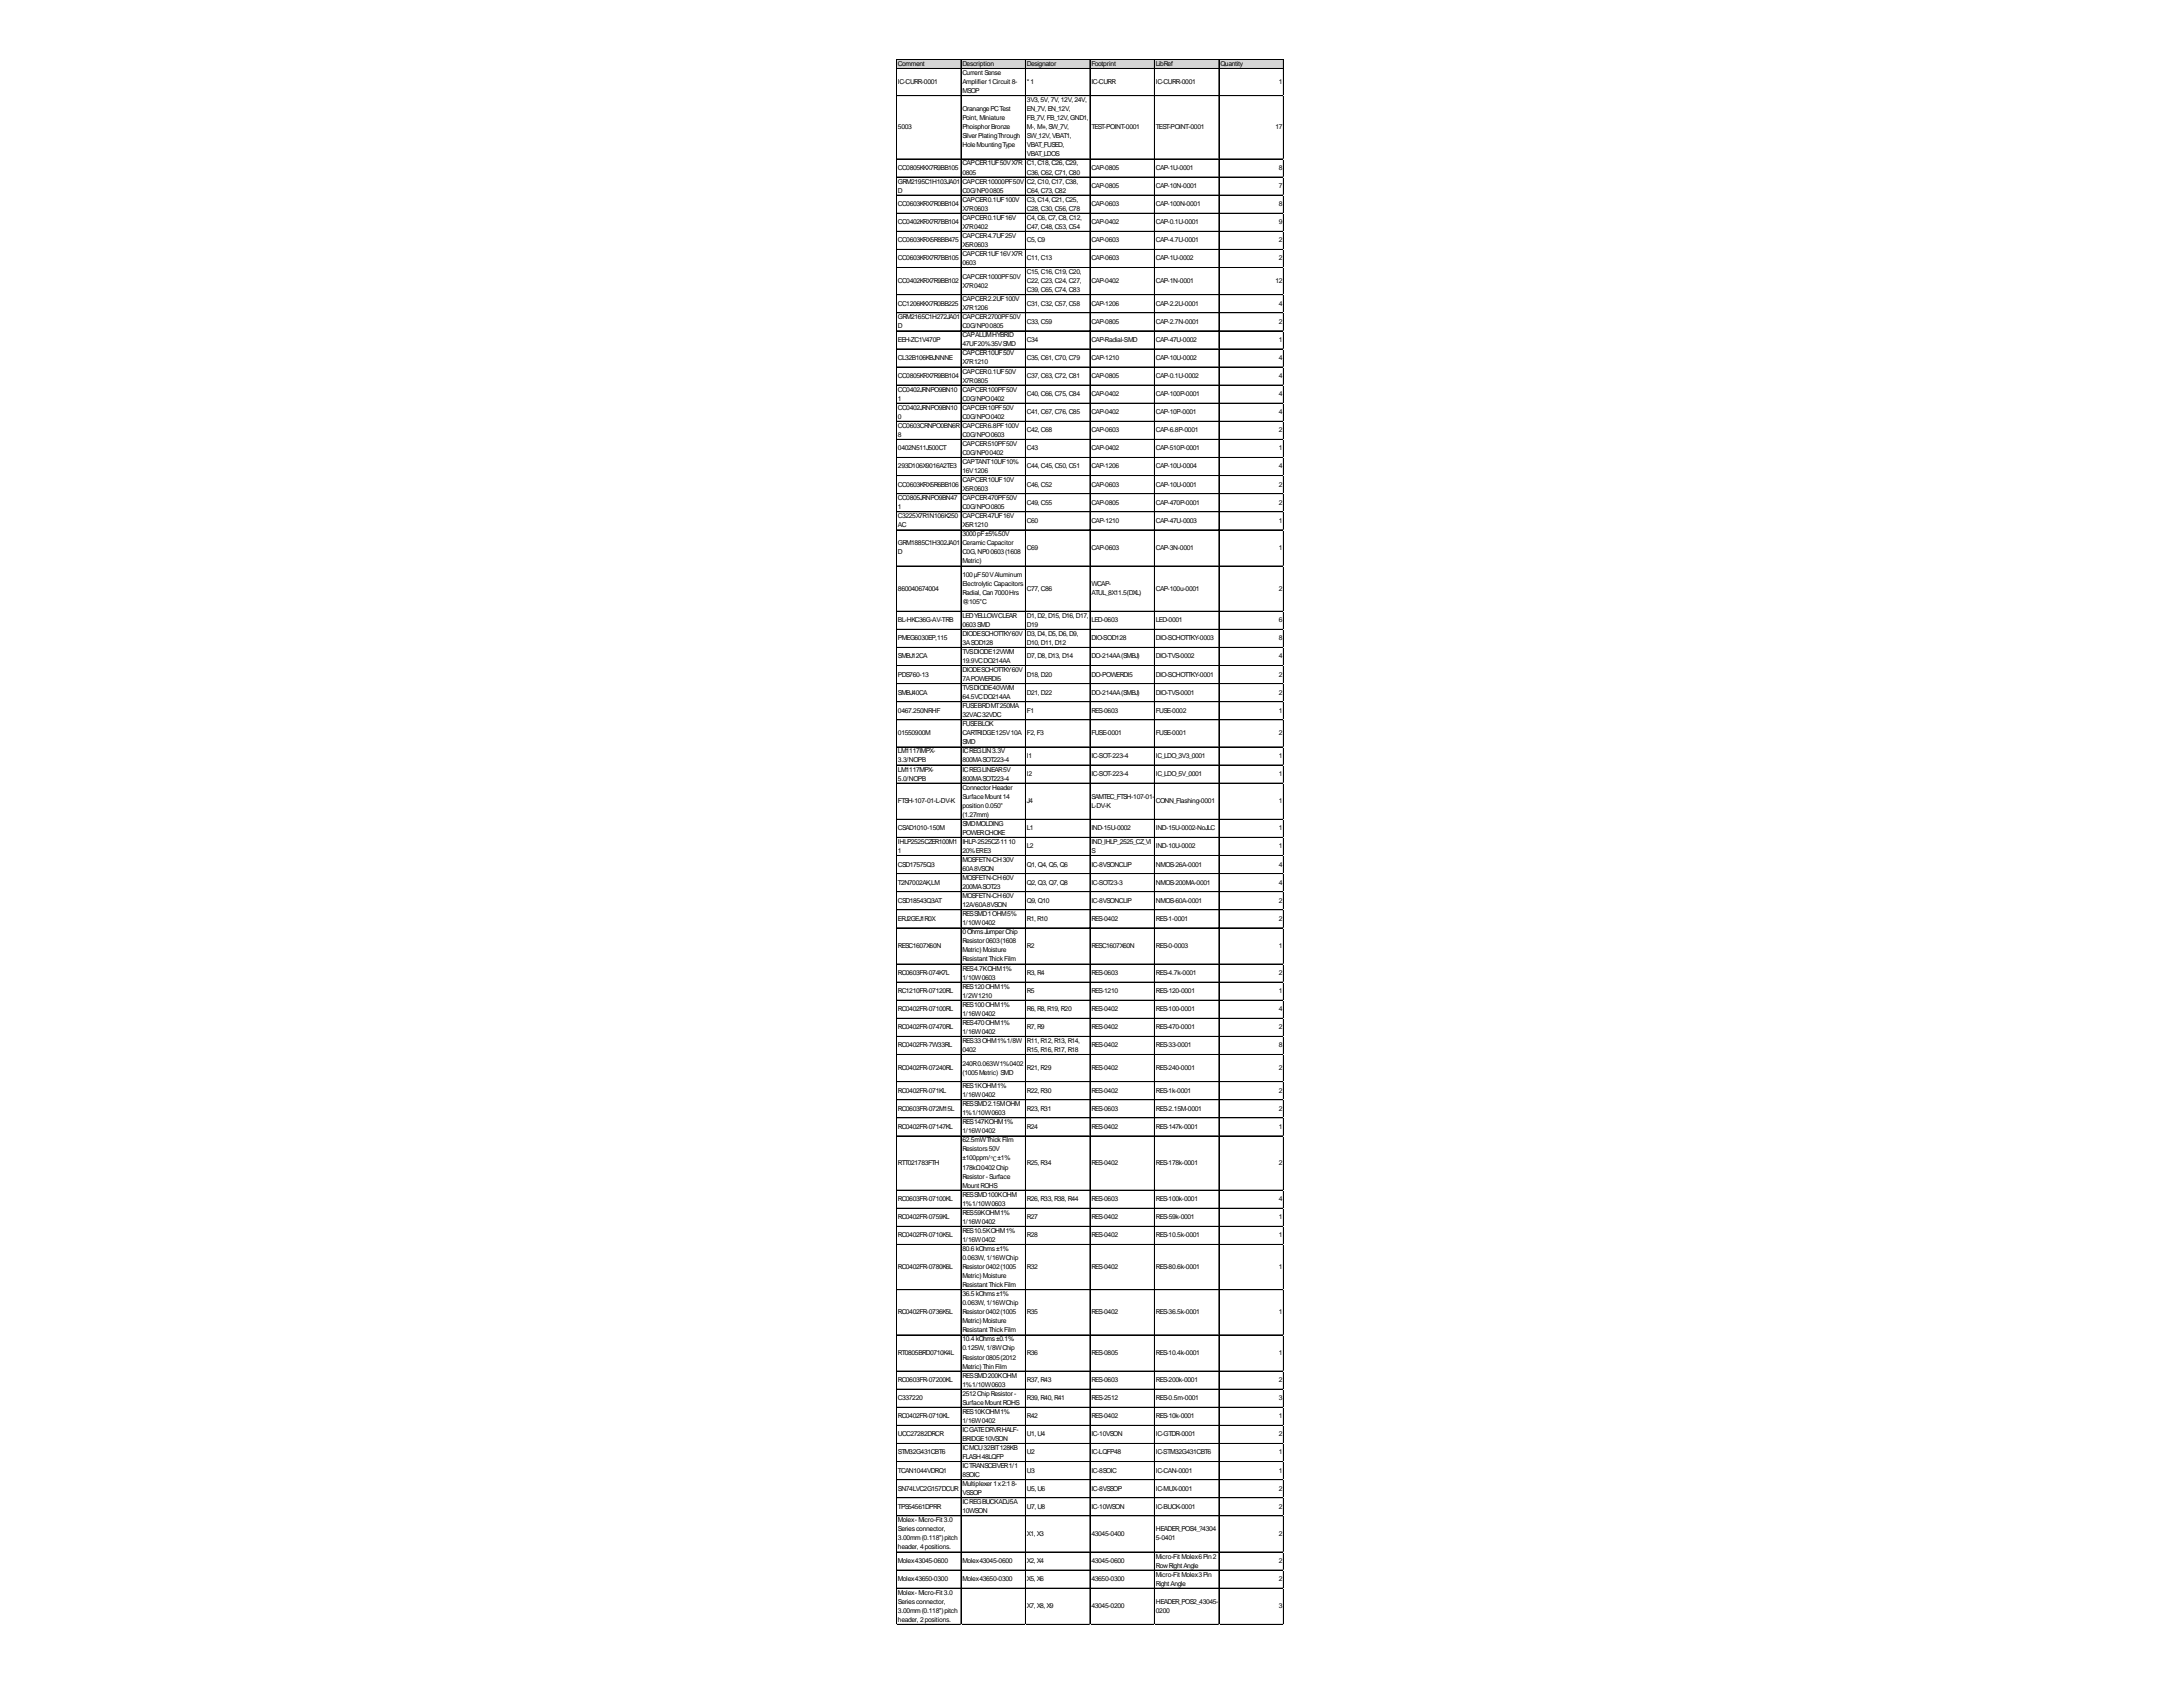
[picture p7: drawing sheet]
<svg xmlns="http://www.w3.org/2000/svg" width="279mm" height="216mm" viewBox="0 0 279 216" stroke-linecap="round" stroke-linejoin="round" font-family="sans-serif">
<defs><g id="words">
<g font-size=".9">
<text x="114.9" y="8.4">Comment</text>
<text x="114.9" y="10.8">IC-CURR-0001</text>
<text x="123.2" y="8.4">Description</text>
<text x="123.2" y="9.6">CurrentSense</text>
<text x="123.2" y="10.8">Amplifier1Circuit 8-</text>
<text x="123.2" y="11.9">MSOP</text>
<text x="131.4" y="8.4">Designator</text>
<text x="131.4" y="10.8">*1</text>
<text x="139.7" y="8.4">Footprint</text>
<text x="139.7" y="10.8">IC-CURR</text>
<text x="147.9" y="8.4">LibRef</text>
<text x="147.9" y="10.8">IC-CURR-0001</text>
<text x="156.2" y="8.4">Quantity</text>
<text x="163.7" y="10.8">1</text>
<text x="114.9" y="16.5">5003</text>
<text x="123.2" y="14.2">OranangePCTest</text>
<text x="123.2" y="15.4">Point, Miniature</text>
<text x="123.2" y="16.5">PhoisphorBronze</text>
<text x="123.2" y="17.7">SilverPlatingThrough</text>
<text x="131.4" y="13.1">3V3,5V,7V,12V,24V,</text>
<text x="131.4" y="14.2">EN_7V,EN_12V,</text>
<text x="131.4" y="15.4">FB_7V,FB_12V,GND1,</text>
<text x="131.4" y="16.5">M-, M+,SW_7V,</text>
<text x="131.4" y="17.7">SW_12V,VBAT1,</text>
<text x="139.7" y="16.5">TEST-POINT-0001</text>
<text x="147.9" y="16.5">TEST-POINT-0001</text>
<text x="163.2" y="16.5">17</text>
<text x="114.9" y="21.8">CC0805KKX7R9BB105</text>
<text x="114.9" y="23.5">GRM2195C1H103JA01</text>
<text x="123.2" y="18.9">HoleMountingType</text>
<text x="123.2" y="21.2">CAPCER1UF50VX7R</text>
<text x="123.2" y="22.3">0805</text>
<text x="123.2" y="23.5">CAPCER10000PF50V</text>
<text x="131.4" y="18.9">VBAT_FUSED,</text>
<text x="131.4" y="20">VBAT_LDOS</text>
<text x="131.4" y="21.2">C1,C18,C26,C29,</text>
<text x="131.4" y="22.3">C36,C62,C71,C80</text>
<text x="131.4" y="23.5">C2,C10,C17,C38,</text>
<text x="139.7" y="21.8">CAP-0805</text>
<text x="147.9" y="21.8">CAP-1U-0001</text>
<text x="163.7" y="21.8">8</text>
<text x="114.9" y="24.6">D</text>
<text x="114.9" y="26.4">CC0603KRX7R0BB104</text>
<text x="114.9" y="28.7">CC0402KRX7R7BB104</text>
<text x="123.2" y="24.6">C0G/NP00805</text>
<text x="123.2" y="25.8">CAPCER0.1UF100V</text>
<text x="123.2" y="27">X7R0603</text>
<text x="123.2" y="28.1">CAPCER0.1UF16V</text>
<text x="123.2" y="29.3">X7R0402</text>
<text x="131.4" y="24.6">C64,C73,C82</text>
<text x="131.4" y="25.8">C3,C14,C21,C25,</text>
<text x="131.4" y="27">C28,C30,C56,C78</text>
<text x="131.4" y="28.1">C4,C6,C7,C8,C12,</text>
<text x="131.4" y="29.3">C47,C48,C53,C54</text>
<text x="139.7" y="24.1">CAP-0805</text>
<text x="139.7" y="26.4">CAP-0603</text>
<text x="139.7" y="28.7">CAP-0402</text>
<text x="147.9" y="24.1">CAP-10N-0001</text>
<text x="147.9" y="26.4">CAP-100N-0001</text>
<text x="147.9" y="28.7">CAP-0.1U-0001</text>
<text x="163.7" y="24.1">7</text>
<text x="163.7" y="26.4">8</text>
<text x="163.7" y="28.7">9</text>
<text x="114.9" y="31">CC0603KRX5R8BB475</text>
<text x="114.9" y="33.3">CC0603KRX7R7BB105</text>
<text x="123.2" y="30.4">CAPCER4.7UF25V</text>
<text x="123.2" y="31.6">X5R0603</text>
<text x="123.2" y="32.8">CAPCER1UF16VX7R</text>
<text x="123.2" y="33.9">0603</text>
<text x="123.2" y="35.6">CAPCER1000PF50V</text>
<text x="131.4" y="31">C5,C9</text>
<text x="131.4" y="33.3">C11,C13</text>
<text x="131.4" y="35.1">C15,C16,C19,C20,</text>
<text x="139.7" y="31">CAP-0603</text>
<text x="139.7" y="33.3">CAP-0603</text>
<text x="147.9" y="31">CAP-4.7U-0001</text>
<text x="147.9" y="33.3">CAP-1U-0002</text>
<text x="163.7" y="31">2</text>
<text x="163.7" y="33.3">2</text>
<text x="114.9" y="36.2">CC0402KRX7R9BB102</text>
<text x="114.9" y="39.1">CC1206KKX7R0BB225</text>
<text x="114.9" y="40.9">GRM2165C1H272JA01</text>
<text x="123.2" y="36.8">X7R0402</text>
<text x="123.2" y="38.5">CAPCER2.2UF100V</text>
<text x="123.2" y="39.7">X7R1206</text>
<text x="123.2" y="40.9">CAPCER2700PF50V</text>
<text x="131.4" y="36.2">C22,C23,C24,C27,</text>
<text x="131.4" y="37.4">C39,C65,C74,C83</text>
<text x="131.4" y="39.1">C31,C32,C57,C58</text>
<text x="131.4" y="41.4">C33,C59</text>
<text x="139.7" y="36.2">CAP-0402</text>
<text x="139.7" y="39.1">CAP-1206</text>
<text x="139.7" y="41.4">CAP-0805</text>
<text x="147.9" y="36.2">CAP-1N-0001</text>
<text x="147.9" y="39.1">CAP-2.2U-0001</text>
<text x="147.9" y="41.4">CAP-2.7N-0001</text>
<text x="163.2" y="36.2">12</text>
<text x="163.7" y="39.1">4</text>
<text x="163.7" y="41.4">2</text>
<text x="114.9" y="42">D</text>
<text x="114.9" y="43.8">EEH-ZC1V470P</text>
<text x="114.9" y="46.1">CL32B106KBJNNNE</text>
<text x="123.2" y="42">C0G/NP00805</text>
<text x="123.2" y="43.2">CAPALUMHYBRID</text>
<text x="123.2" y="44.3">47UF20%35VSMD</text>
<text x="123.2" y="45.5">CAPCER10UF50V</text>
<text x="123.2" y="46.6">X7R1210</text>
<text x="123.2" y="47.8">CAPCER0.1UF50V</text>
<text x="131.4" y="43.8">C34</text>
<text x="131.4" y="46.1">C35,C61,C70,C79</text>
<text x="139.7" y="43.8">CAP-Radial-SMD</text>
<text x="139.7" y="46.1">CAP-1210</text>
<text x="147.9" y="43.8">CAP-47U-0002</text>
<text x="147.9" y="46.1">CAP-10U-0002</text>
<text x="163.7" y="43.8">1</text>
<text x="163.7" y="46.1">4</text>
<text x="114.9" y="48.4">CC0805KRX7R9BB104</text>
<text x="114.9" y="50.1">CC0402JRNPO9BN10</text>
<text x="114.9" y="51.3">1</text>
<text x="114.9" y="52.4">CC0402JRNPO9BN10</text>
<text x="114.9" y="53.6">0</text>
<text x="123.2" y="49">X7R0805</text>
<text x="123.2" y="50.1">CAPCER100PF50V</text>
<text x="123.2" y="51.3">C0G/NPO0402</text>
<text x="123.2" y="52.4">CAPCER10PF50V</text>
<text x="123.2" y="53.6">C0G/NPO0402</text>
<text x="131.4" y="48.4">C37,C63,C72,C81</text>
<text x="131.4" y="50.7">C40,C66,C75,C84</text>
<text x="131.4" y="53">C41,C67,C76,C85</text>
<text x="139.7" y="48.4">CAP-0805</text>
<text x="139.7" y="50.7">CAP-0402</text>
<text x="139.7" y="53">CAP-0402</text>
<text x="147.9" y="48.4">CAP-0.1U-0002</text>
<text x="147.9" y="50.7">CAP-100P-0001</text>
<text x="147.9" y="53">CAP-10P-0001</text>
<text x="163.7" y="48.4">4</text>
<text x="163.7" y="50.7">4</text>
<text x="163.7" y="53">4</text>
<text x="114.9" y="54.7">CC0603CRNPO0BN6R</text>
<text x="114.9" y="55.9">8</text>
<text x="114.9" y="57.6">0402N511J500CT</text>
<text x="114.9" y="60">293D106X9016A2TE3</text>
<text x="123.2" y="54.7">CAPCER6.8PF100V</text>
<text x="123.2" y="55.9">C0G/NPO0603</text>
<text x="123.2" y="57.1">CAPCER510PF50V</text>
<text x="123.2" y="58.2">C0G/NP00402</text>
<text x="123.2" y="59.4">CAPTANT10UF10%</text>
<text x="131.4" y="55.3">C42,C68</text>
<text x="131.4" y="57.6">C43</text>
<text x="131.4" y="60">C44,C45,C50,C51</text>
<text x="139.7" y="55.3">CAP-0603</text>
<text x="139.7" y="57.6">CAP-0402</text>
<text x="139.7" y="60">CAP-1206</text>
<text x="147.9" y="55.3">CAP-6.8P-0001</text>
<text x="147.9" y="57.6">CAP-510P-0001</text>
<text x="147.9" y="60">CAP-10U-0004</text>
<text x="163.7" y="55.3">2</text>
<text x="163.7" y="57.6">1</text>
<text x="163.7" y="60">4</text>
<text x="114.9" y="62.3">CC0603KRX5R6BB106</text>
<text x="114.9" y="64">CC0805JRNPO9BN47</text>
<text x="114.9" y="65.2">1</text>
<text x="123.2" y="60.5">16V1206</text>
<text x="123.2" y="61.7">CAPCER10UF10V</text>
<text x="123.2" y="62.9">X5R0603</text>
<text x="123.2" y="64">CAPCER470PF50V</text>
<text x="123.2" y="65.2">C0G/NPO0805</text>
<text x="131.4" y="62.3">C46,C52</text>
<text x="131.4" y="64.6">C49,C55</text>
<text x="139.7" y="62.3">CAP-0603</text>
<text x="139.7" y="64.6">CAP-0805</text>
<text x="147.9" y="62.3">CAP-10U-0001</text>
<text x="147.9" y="64.6">CAP-470P-0001</text>
<text x="163.7" y="62.3">2</text>
<text x="163.7" y="64.6">2</text>
<text x="114.9" y="66.3">C3225X7R1N106K250</text>
<text x="114.9" y="67.5">AC</text>
<text x="114.9" y="69.8">GRM1885C1H302JA01</text>
<text x="114.9" y="71">D</text>
<text x="123.2" y="66.3">CAPCER47UF16V</text>
<text x="123.2" y="67.5">X5R1210</text>
<text x="123.2" y="68.6">3000pF±5%50V</text>
<text x="123.2" y="69.8">Ceramic Capacitor</text>
<text x="123.2" y="71">C0G,NP00603(1608</text>
<text x="131.4" y="66.9">C60</text>
<text x="131.4" y="70.4">C69</text>
<text x="139.7" y="66.9">CAP-1210</text>
<text x="139.7" y="70.4">CAP-0603</text>
<text x="147.9" y="66.9">CAP-47U-0003</text>
<text x="147.9" y="70.4">CAP-3N-0001</text>
<text x="163.7" y="66.9">1</text>
<text x="163.7" y="70.4">1</text>
<text x="114.9" y="75.6">860040674004</text>
<text x="123.2" y="72.1">Metric)</text>
<text x="123.2" y="73.8">100µF50VAluminum</text>
<text x="123.2" y="75">Electrolytic Capacitors</text>
<text x="123.2" y="76.2">Radial, Can7000Hrs</text>
<text x="123.2" y="77.3">@105°C</text>
<text x="131.4" y="75.6">C77,C86</text>
<text x="139.7" y="75">WCAP-</text>
<text x="139.7" y="76.2">ATUL_8X11.5(DXL)</text>
<text x="147.9" y="75.6">CAP-100u-0001</text>
<text x="163.7" y="75.6">2</text>
<text x="114.9" y="79.6">BL-HKC36G-AV-TRB</text>
<text x="114.9" y="82">PMEG6030EP,115</text>
<text x="123.2" y="79.1">LEDYELLOWCLEAR</text>
<text x="123.2" y="80.2">0603SMD</text>
<text x="123.2" y="81.4">DIODESCHOTTKY60V</text>
<text x="123.2" y="82.5">3ASOD128</text>
<text x="123.2" y="83.7">TVSDIODE12VWM</text>
<text x="131.4" y="79.1">D1,D2,D15,D16,D17,</text>
<text x="131.4" y="80.2">D19</text>
<text x="131.4" y="81.4">D3,D4,D5,D6,D9,</text>
<text x="131.4" y="82.5">D10,D11,D12</text>
<text x="139.7" y="79.6">LED-0603</text>
<text x="139.7" y="82">DIO-SOD128</text>
<text x="147.9" y="79.6">LED-0001</text>
<text x="147.9" y="82">DIO-SCHOTTKY-0003</text>
<text x="163.7" y="79.6">6</text>
<text x="163.7" y="82">8</text>
<text x="114.9" y="84.3">SMBJ12CA</text>
<text x="114.9" y="86.6">PDS760-13</text>
<text x="114.9" y="88.9">SMBJ40CA</text>
<text x="123.2" y="84.8">19.9VCDO214AA</text>
<text x="123.2" y="86">DIODESCHOTTKY60V</text>
<text x="123.2" y="87.2">7APOWERDI5</text>
<text x="123.2" y="88.3">TVSDIODE40VWM</text>
<text x="123.2" y="89.5">64.5VCDO214AA</text>
<text x="131.4" y="84.3">D7,D8,D13,D14</text>
<text x="131.4" y="86.6">D18,D20</text>
<text x="131.4" y="88.9">D21,D22</text>
<text x="139.7" y="84.3">DO-214AA(SMBJ)</text>
<text x="139.7" y="86.6">DO-POWERDI5</text>
<text x="139.7" y="88.9">DO-214AA(SMBJ)</text>
<text x="147.9" y="84.3">DIO-TVS-0002</text>
<text x="147.9" y="86.6">DIO-SCHOTTKY-0001</text>
<text x="147.9" y="88.9">DIO-TVS-0001</text>
<text x="163.7" y="84.3">4</text>
<text x="163.7" y="86.6">2</text>
<text x="163.7" y="88.9">2</text>
<text x="114.9" y="91.2">0467.250NRHF</text>
<text x="114.9" y="94.1">01550900M</text>
<text x="123.2" y="90.6">FUSEBRDMT250MA</text>
<text x="123.2" y="91.8">32VAC32VDC</text>
<text x="123.2" y="93">FUSEBLOK</text>
<text x="123.2" y="94.1">CARTRIDGE125V10A</text>
<text x="123.2" y="95.3">SMD</text>
<text x="131.4" y="91.2">F1</text>
<text x="131.4" y="94.1">F2,F3</text>
<text x="139.7" y="91.2">RES-0603</text>
<text x="139.7" y="94.1">FUSE-0001</text>
<text x="147.9" y="91.2">FUSE-0002</text>
<text x="147.9" y="94.1">FUSE-0001</text>
<text x="163.7" y="91.2">1</text>
<text x="163.7" y="94.1">2</text>
<text x="114.9" y="96.4">LM1117IMPX-</text>
<text x="114.9" y="97.6">3.3/NOPB</text>
<text x="114.9" y="98.7">LM1117MPX-</text>
<text x="114.9" y="99.9">5.0/NOPB</text>
<text x="123.2" y="96.4">ICREGLIN3.3V</text>
<text x="123.2" y="97.6">800MASOT223-4</text>
<text x="123.2" y="98.7">ICREGLINEAR5V</text>
<text x="123.2" y="99.9">800MASOT223-4</text>
<text x="123.2" y="101.1">ConnectorHeader</text>
<text x="131.4" y="97">I1</text>
<text x="131.4" y="99.3">I2</text>
<text x="139.7" y="97">IC-SOT-223-4</text>
<text x="139.7" y="99.3">IC-SOT-223-4</text>
<text x="147.9" y="97">IC_LDO_3V3_0001</text>
<text x="147.9" y="99.3">IC_LDO_5V_0001</text>
<text x="163.7" y="97">1</text>
<text x="163.7" y="99.3">1</text>
<text x="114.9" y="102.8">FTSH-107-01-L-DV-K</text>
<text x="114.9" y="106.3">CSAD1010-150M</text>
<text x="123.2" y="102.2">SurfaceMount14</text>
<text x="123.2" y="103.4">position0.050&quot;</text>
<text x="123.2" y="104.5">(1.27mm)</text>
<text x="123.2" y="105.7">SMDMOLDING</text>
<text x="123.2" y="106.8">POWERCHOKE</text>
<text x="131.4" y="102.8">J4</text>
<text x="131.4" y="106.3">L1</text>
<text x="139.7" y="102.2">SAMTEC_FTSH-107-01-</text>
<text x="139.7" y="103.4">L-DV-K</text>
<text x="139.7" y="106.3">IND-15U-0002</text>
<text x="147.9" y="102.8">CONN_Flashing-0001</text>
<text x="147.9" y="106.3">IND-15U-0002-NoJLC</text>
<text x="163.7" y="102.8">1</text>
<text x="163.7" y="106.3">1</text>
<text x="114.9" y="108">IHLP2525CZER100M1</text>
<text x="114.9" y="109.2">1</text>
<text x="114.9" y="110.9">CSD17575Q3</text>
<text x="114.9" y="113.2">T2N7002AK,LM</text>
<text x="123.2" y="108">IHLP-2525CZ-1110</text>
<text x="123.2" y="109.2">20%ERE3</text>
<text x="123.2" y="110.3">MOSFETN-CH30V</text>
<text x="123.2" y="111.5">60A8VSON</text>
<text x="123.2" y="112.6">MOSFETN-CH60V</text>
<text x="123.2" y="113.8">200MASOT23</text>
<text x="131.4" y="108.6">L2</text>
<text x="131.4" y="110.9">Q1,Q4,Q5,Q6</text>
<text x="131.4" y="113.2">Q2,Q3,Q7,Q8</text>
<text x="139.7" y="108">IND_IHLP_2525_CZ_VI</text>
<text x="139.7" y="109.2">S</text>
<text x="139.7" y="110.9">IC-8VSONCLIP</text>
<text x="139.7" y="113.2">IC-SOT23-3</text>
<text x="147.9" y="108.6">IND-10U-0002</text>
<text x="147.9" y="110.9">NMOS-26A-0001</text>
<text x="147.9" y="113.2">NMOS-200MA-0001</text>
<text x="163.7" y="108.6">1</text>
<text x="163.7" y="110.9">4</text>
<text x="163.7" y="113.2">4</text>
<text x="114.9" y="115.5">CSD18543Q3AT</text>
<text x="114.9" y="117.8">ERJ2GEJ1R0X</text>
<text x="123.2" y="114.9">MOSFETN-CH60V</text>
<text x="123.2" y="116.1">12A/60A8VSON</text>
<text x="123.2" y="117.3">RESSMD1OHM5%</text>
<text x="123.2" y="118.4">1/10W0402</text>
<text x="123.2" y="119.6">0OhmsJumperChip</text>
<text x="131.4" y="115.5">Q9,Q10</text>
<text x="131.4" y="117.8">R1,R10</text>
<text x="139.7" y="115.5">IC-8VSONCLIP</text>
<text x="139.7" y="117.8">RES-0402</text>
<text x="147.9" y="115.5">NMOS-60A-0001</text>
<text x="147.9" y="117.8">RES-1-0001</text>
<text x="163.7" y="115.5">2</text>
<text x="163.7" y="117.8">2</text>
<text x="114.9" y="121.3">RESC1607X60N</text>
<text x="114.9" y="124.8">RC0603FR-074K7L</text>
<text x="123.2" y="120.7">Resistor0603(1608</text>
<text x="123.2" y="121.9">Metric)Moisture</text>
<text x="123.2" y="123.1">ResistantThickFilm</text>
<text x="123.2" y="124.2">RES4.7KOHM1%</text>
<text x="123.2" y="125.4">1/10W0603</text>
<text x="131.4" y="121.3">R2</text>
<text x="131.4" y="124.8">R3,R4</text>
<text x="139.7" y="121.3">RESC1607X60N</text>
<text x="139.7" y="124.8">RES-0603</text>
<text x="147.9" y="121.3">RES-0-0003</text>
<text x="147.9" y="124.8">RES-4.7k-0001</text>
<text x="163.7" y="121.3">1</text>
<text x="163.7" y="124.8">2</text>
<text x="114.9" y="127.1">RC1210FR-07120RL</text>
<text x="114.9" y="129.4">RC0402FR-07100RL</text>
<text x="114.9" y="131.7">RC0402FR-07470RL</text>
<text x="123.2" y="126.5">RES120OHM1%</text>
<text x="123.2" y="127.7">1/2W1210</text>
<text x="123.2" y="128.8">RES100OHM1%</text>
<text x="123.2" y="130">1/16W0402</text>
<text x="123.2" y="131.2">RES470OHM1%</text>
<text x="131.4" y="127.1">R5</text>
<text x="131.4" y="129.4">R6,R8,R19,R20</text>
<text x="131.4" y="131.7">R7,R9</text>
<text x="139.7" y="127.1">RES-1210</text>
<text x="139.7" y="129.4">RES-0402</text>
<text x="139.7" y="131.7">RES-0402</text>
<text x="147.9" y="127.1">RES-120-0001</text>
<text x="147.9" y="129.4">RES-100-0001</text>
<text x="147.9" y="131.7">RES-470-0001</text>
<text x="163.7" y="127.1">1</text>
<text x="163.7" y="129.4">4</text>
<text x="163.7" y="131.7">2</text>
<text x="114.9" y="134">RC0402FR-7W33RL</text>
<text x="114.9" y="136.9">RC0402FR-07240RL</text>
<text x="123.2" y="132.3">1/16W0402</text>
<text x="123.2" y="133.5">RES33OHM1%1/8W</text>
<text x="123.2" y="134.6">0402</text>
<text x="123.2" y="136.4">240R0.063W1%0402</text>
<text x="123.2" y="137.5">(1005Metric) SMD</text>
<text x="131.4" y="133.5">R11,R12,R13,R14,</text>
<text x="131.4" y="134.6">R15,R16,R17,R18</text>
<text x="131.4" y="136.9">R21,R29</text>
<text x="139.7" y="134">RES-0402</text>
<text x="139.7" y="136.9">RES-0402</text>
<text x="147.9" y="134">RES-33-0001</text>
<text x="147.9" y="136.9">RES-240-0001</text>
<text x="163.7" y="134">8</text>
<text x="163.7" y="136.9">2</text>
<text x="114.9" y="139.8">RC0402FR-071KL</text>
<text x="114.9" y="142.2">RC0603FR-072M15L</text>
<text x="123.2" y="139.3">RES1KOHM1%</text>
<text x="123.2" y="140.4">1/16W0402</text>
<text x="123.2" y="141.6">RESSMD2.15MOHM</text>
<text x="123.2" y="142.7">1%1/10W0603</text>
<text x="123.2" y="143.9">RES147KOHM1%</text>
<text x="131.4" y="139.8">R22,R30</text>
<text x="131.4" y="142.2">R23,R31</text>
<text x="139.7" y="139.8">RES-0402</text>
<text x="139.7" y="142.2">RES-0603</text>
<text x="147.9" y="139.8">RES-1k-0001</text>
<text x="147.9" y="142.2">RES-2.15M-0001</text>
<text x="163.7" y="139.8">2</text>
<text x="163.7" y="142.2">2</text>
<text x="114.9" y="144.5">RC0402FR-07147KL</text>
<text x="114.9" y="149.1">RTT021783FTH</text>
<text x="123.2" y="145">1/16W0402</text>
<text x="123.2" y="146.2">62.5mWThickFilm</text>
<text x="123.2" y="147.4">Resistors50V</text>
<text x="123.2" y="148.5">±100ppm/℃±1%</text>
<text x="123.2" y="149.7">178kΩ0402Chip</text>
<text x="131.4" y="144.5">R24</text>
<text x="131.4" y="149.1">R25,R34</text>
<text x="139.7" y="144.5">RES-0402</text>
<text x="139.7" y="149.1">RES-0402</text>
<text x="147.9" y="144.5">RES-147k-0001</text>
<text x="147.9" y="149.1">RES-178k-0001</text>
<text x="163.7" y="144.5">1</text>
<text x="163.7" y="149.1">2</text>
<text x="114.9" y="153.7">RC0603FR-07100KL</text>
<text x="123.2" y="150.8">Resistor-Surface</text>
<text x="123.2" y="152">MountROHS</text>
<text x="123.2" y="153.1">RESSMD100KOHM</text>
<text x="123.2" y="154.3">1%1/10W0603</text>
<text x="123.2" y="155.5">RES59KOHM1%</text>
<text x="131.4" y="153.7">R26,R33,R38,R44</text>
<text x="139.7" y="153.7">RES-0603</text>
<text x="147.9" y="153.7">RES-100k-0001</text>
<text x="163.7" y="153.7">4</text>
<text x="114.9" y="156">RC0402FR-0759KL</text>
<text x="114.9" y="158.4">RC0402FR-0710K5L</text>
<text x="123.2" y="156.6">1/16W0402</text>
<text x="123.2" y="157.8">RES10.5KOHM1%</text>
<text x="123.2" y="158.9">1/16W0402</text>
<text x="123.2" y="160.1">80.6kOhms±1%</text>
<text x="123.2" y="161.3">0.063W,1/16WChip</text>
<text x="131.4" y="156">R27</text>
<text x="131.4" y="158.4">R28</text>
<text x="139.7" y="156">RES-0402</text>
<text x="139.7" y="158.4">RES-0402</text>
<text x="147.9" y="156">RES-59k-0001</text>
<text x="147.9" y="158.4">RES-10.5k-0001</text>
<text x="163.7" y="156">1</text>
<text x="163.7" y="158.4">1</text>
<text x="114.9" y="162.4">RC0402FR-0780K6L</text>
<text x="123.2" y="162.4">Resistor0402(1005</text>
<text x="123.2" y="163.6">Metric)Moisture</text>
<text x="123.2" y="164.7">ResistantThickFilm</text>
<text x="123.2" y="165.9">36.5kOhms±1%</text>
<text x="123.2" y="167">0.063W,1/16WChip</text>
<text x="131.4" y="162.4">R32</text>
<text x="139.7" y="162.4">RES-0402</text>
<text x="147.9" y="162.4">RES-80.6k-0001</text>
<text x="163.7" y="162.4">1</text>
<text x="114.9" y="168.2">RC0402FR-0736K5L</text>
<text x="114.9" y="173.4">RT0805BRD0710K4L</text>
<text x="123.2" y="168.2">Resistor0402(1005</text>
<text x="123.2" y="169.4">Metric)Moisture</text>
<text x="123.2" y="170.5">ResistantThickFilm</text>
<text x="123.2" y="171.7">10.4kOhms±0.1%</text>
<text x="123.2" y="172.8">0.125W,1/8WChip</text>
<text x="123.2" y="174">Resistor0805(2012</text>
<text x="131.4" y="168.2">R35</text>
<text x="131.4" y="173.4">R36</text>
<text x="139.7" y="168.2">RES-0402</text>
<text x="139.7" y="173.4">RES-0805</text>
<text x="147.9" y="168.2">RES-36.5k-0001</text>
<text x="147.9" y="173.4">RES-10.4k-0001</text>
<text x="163.7" y="168.2">1</text>
<text x="163.7" y="173.4">1</text>
<text x="114.9" y="176.9">RC0603FR-07200KL</text>
<text x="114.9" y="179.2">C337220</text>
<text x="123.2" y="175.1">Metric)ThinFilm</text>
<text x="123.2" y="176.3">RESSMD200KOHM</text>
<text x="123.2" y="177.5">1%1/10W0603</text>
<text x="123.2" y="178.6">2512ChipResistor-</text>
<text x="123.2" y="179.8">SurfaceMountROHS</text>
<text x="131.4" y="176.9">R37,R43</text>
<text x="131.4" y="179.2">R39,R40,R41</text>
<text x="139.7" y="176.9">RES-0603</text>
<text x="139.7" y="179.2">RES-2512</text>
<text x="147.9" y="176.9">RES-200k-0001</text>
<text x="147.9" y="179.2">RES-0.5m-0001</text>
<text x="163.7" y="176.9">2</text>
<text x="163.7" y="179.2">3</text>
<text x="114.9" y="181.5">RC0402FR-0710KL</text>
<text x="114.9" y="183.8">UCC27282DRCR</text>
<text x="123.2" y="180.9">RES10KOHM1%</text>
<text x="123.2" y="182.1">1/16W0402</text>
<text x="123.2" y="183.2">ICGATEDRVRHALF-</text>
<text x="123.2" y="184.4">BRIDGE10VSON</text>
<text x="123.2" y="185.6">ICMCU32BIT128KB</text>
<text x="131.4" y="181.5">R42</text>
<text x="131.4" y="183.8">U1,U4</text>
<text x="139.7" y="181.5">RES-0402</text>
<text x="139.7" y="183.8">IC-10VSON</text>
<text x="147.9" y="181.5">RES-10k-0001</text>
<text x="147.9" y="183.8">IC-GTDR-0001</text>
<text x="163.7" y="181.5">1</text>
<text x="163.7" y="183.8">2</text>
<text x="114.9" y="186.1">STM32G431CBT6</text>
<text x="114.9" y="188.5">TCAN1044VDRQ1</text>
<text x="114.9" y="190.8">SN74LVC2G157DCUR</text>
<text x="123.2" y="186.7">FLASH48LQFP</text>
<text x="123.2" y="187.9">ICTRANSCEIVER1/1</text>
<text x="123.2" y="189">8SOIC</text>
<text x="123.2" y="190.2">Multiplexer1x2:18-</text>
<text x="123.2" y="191.4">VSSOP</text>
<text x="131.4" y="186.1">U2</text>
<text x="131.4" y="188.5">U3</text>
<text x="131.4" y="190.8">U5,U6</text>
<text x="139.7" y="186.1">IC-LQFP48</text>
<text x="139.7" y="188.5">IC-8SOIC</text>
<text x="139.7" y="190.8">IC-8VSSOP</text>
<text x="147.9" y="186.1">IC-STM32G431CBT6</text>
<text x="147.9" y="188.5">IC-CAN-0001</text>
<text x="147.9" y="190.8">IC-MUX-0001</text>
<text x="163.7" y="186.1">1</text>
<text x="163.7" y="188.5">1</text>
<text x="163.7" y="190.8">2</text>
<text x="114.9" y="193.1">TPS54561DPRR</text>
<text x="114.9" y="194.8">Molex-Micro-Fit 3.0</text>
<text x="114.9" y="196">Seriesconnector,</text>
<text x="114.9" y="197.1">3.00mm(0.118&quot;)pitch</text>
<text x="123.2" y="192.5">ICREGBUCKADJ5A</text>
<text x="123.2" y="193.7">10WSON</text>
<text x="131.4" y="193.1">U7,U8</text>
<text x="131.4" y="196.6">X1,X3</text>
<text x="139.7" y="193.1">IC-10WSON</text>
<text x="139.7" y="196.6">43045-0400</text>
<text x="147.9" y="193.1">IC-BUCK-0001</text>
<text x="147.9" y="196">HEADER_POS4_?4304</text>
<text x="147.9" y="197.1">5-0401</text>
<text x="163.7" y="193.1">2</text>
<text x="163.7" y="196.6">2</text>
<text x="114.9" y="198.3">header, 4positions.</text>
<text x="114.9" y="200">Molex43045-0600</text>
<text x="114.9" y="202.4">Molex43650-0300</text>
<text x="123.2" y="200">Molex43045-0600</text>
<text x="123.2" y="202.4">Molex43650-0300</text>
<text x="131.4" y="200">X2,X4</text>
<text x="131.4" y="202.4">X5,X6</text>
<text x="139.7" y="200">43045-0600</text>
<text x="139.7" y="202.4">43650-0300</text>
<text x="147.9" y="199.5">Micro-Fit Molex6Pin2</text>
<text x="147.9" y="200.6">RowRightAngle</text>
<text x="147.9" y="201.8">Micro-Fit Molex3Pin</text>
<text x="147.9" y="202.9">RightAngle</text>
<text x="163.7" y="200">2</text>
<text x="163.7" y="202.4">2</text>
<text x="114.9" y="204.1">Molex-Micro-Fit 3.0</text>
<text x="114.9" y="205.2">Seriesconnector,</text>
<text x="114.9" y="206.4">3.00mm(0.118&quot;)pitch</text>
<text x="114.9" y="207.6">header, 2positions.</text>
<text x="131.4" y="205.8">X7,X8,X9</text>
<text x="139.7" y="205.8">43045-0200</text>
<text x="147.9" y="205.2">HEADER_POS2_43045-</text>
<text x="147.9" y="206.4">0200</text>
<text x="163.7" y="205.8">3</text>
</g>
</g></defs>
<path d="M114.7 7.6h49.7v1.2h-49.7z" fill="#d3d3d3"/>
<g fill="none" stroke="#000" stroke-width=".13">
<path d="M114.7 7.6v200.3M114.8 7.6h49.5M114.8 8.8h49.5M114.8 12.2h49.5M114.8 12.3h49.5M123 7.7v200.2M131.2 7.7v200.2M131.3 7.7v200.2M139.5 7.7v200.2M147.8 7.7v200.2M156 7.7v200.2M164.3 7.7v200.2"/>
<path d="M164.3 7.6h-49.5v200.3h49.5M114.8 22.7h49.5M114.8 25h49.5M114.8 27.3h49.5M114.8 29.6h49.5M114.8 34.2h49.5M114.8 34.3h49.5M114.8 37.7h49.5M164.3 20.3l-49.5 .1M164.3 31.9h-49.5M114.8 40h49.5M114.8 42.3h49.5"/>
<path d="M114.8 42.4h49.5M114.8 47h49.5M114.8 49.3h49.5M114.8 53.9h49.5M114.8 56.2h49.5M114.8 56.3h49.5M164.3 44.7h-49.5M164.3 51.6h-49.5M164.3 58.5l-49.5 .1M114.8 60.9h49.5M114.8 63.2h49.5M114.8 65.5h49.5"/>
<path d="M114.8 67.8h49.5M114.8 72.4h49.5M114.8 72.5h49.5M164.3 78.2h-49.5M114.8 80.5h49.5M114.8 80.6h49.5M114.8 82.9h49.5M114.8 85.2h49.5M114.8 87.5h49.5M114.8 92.1h49.5M114.8 95.6h49.5M114.8 97.9h49.5"/>
<path d="M164.3 89.8h-49.5M114.8 100.2h49.5M114.8 104.9h49.5M114.8 107.2h49.5M114.8 111.8h49.5M114.8 114.1h49.5M114.8 118.7h49.5M114.8 118.8h49.5M164.3 109.5h-49.5M164.3 116.4l-49.5 .1M114.8 123.4h49.5M114.8 125.7h49.5"/>
<path d="M114.8 128h49.5M114.8 130.3h49.5M114.8 132.6h49.5M114.8 132.7h49.5M114.8 138.4h49.5M164.3 135h-49.5M114.8 140.7h49.5M114.8 140.8h49.5M114.8 143.1h49.5M114.8 145.4h49.5M114.8 152.3h49.5M114.8 156.9h49.5"/>
<path d="M114.8 157h49.5M114.8 159.3h49.5M164.3 154.6l-49.5 .1M114.8 165h49.5M114.8 165.1h49.5M114.8 170.8h49.5M114.8 170.9h49.5M114.8 175.5h49.5M114.8 177.8h49.5M114.8 182.4h49.5M114.8 184.7h49.5M114.8 184.8h49.5"/>
<path d="M114.8 189.4h49.5M114.8 191.7h49.5M114.8 194h49.5M114.8 198.6h49.5M164.3 180.1h-49.5M164.3 187l-49.5 .1M114.8 200.9h49.5M114.8 201h49.5M114.8 203.3h49.5M114.8 207.9h49.5"/>
</g>
<path d="M114.7 207.9v.1" fill="none" stroke="#e0e0e0" stroke-width=".13"/>
<path d="M114.7 207.9l.1 .1z" fill="#e0e0e0"/>
<path d="M123 207.9v.1" fill="none" stroke="#e0e0e0" stroke-width=".13"/>
<path d="M123 207.9v.1z" fill="#e0e0e0"/>
<path d="M131.2 207.9v.1" fill="none" stroke="#e0e0e0" stroke-width=".13"/>
<path d="M131.2 207.9l.1 .1z" fill="#e0e0e0"/>
<path d="M139.5 207.9v.1" fill="none" stroke="#e0e0e0" stroke-width=".13"/>
<path d="M139.5 207.9v.1z" fill="#e0e0e0"/>
<path d="M147.8 207.9v.1" fill="none" stroke="#e0e0e0" stroke-width=".13"/>
<path d="M147.8 207.9v.1z" fill="#e0e0e0"/>
<path d="M156 207.9v.1" fill="none" stroke="#e0e0e0" stroke-width=".13"/>
<path d="M156 207.9l.1 .1z" fill="#e0e0e0"/>
<path d="M164.3 207.9v.1" fill="none" stroke="#e0e0e0" stroke-width=".13"/>
<path d="M164.3 207.9v.1z" fill="#e0e0e0"/>
<path d="M164.3 12.2h.1" fill="none" stroke="#e0e0e0" stroke-width=".13"/>
<path d="M164.3 12.2l.1 .1z" fill="#e0e0e0"/>
<path d="M164.3 20.3h.1" fill="none" stroke="#e0e0e0" stroke-width=".13"/>
<path d="M164.3 20.3l.1 .1z" fill="#e0e0e0"/>
<path d="M164.3 22.7h.1" fill="none" stroke="#e0e0e0" stroke-width=".13"/>
<path d="M164.3 22.7h.1z" fill="#e0e0e0"/>
<path d="M164.3 25h.1" fill="none" stroke="#e0e0e0" stroke-width=".13"/>
<path d="M164.3 25h.1z" fill="#e0e0e0"/>
<path d="M164.3 27.3h.1" fill="none" stroke="#e0e0e0" stroke-width=".13"/>
<path d="M164.3 27.3h.1z" fill="#e0e0e0"/>
<path d="M164.3 29.6h.1" fill="none" stroke="#e0e0e0" stroke-width=".13"/>
<path d="M164.3 29.6l.1 .1z" fill="#e0e0e0"/>
<path d="M164.3 31.9h.1" fill="none" stroke="#e0e0e0" stroke-width=".13"/>
<path d="M164.3 31.9l.1 .1z" fill="#e0e0e0"/>
<path d="M164.3 34.2h.1" fill="none" stroke="#e0e0e0" stroke-width=".13"/>
<path d="M164.3 34.2l.1 .1z" fill="#e0e0e0"/>
<path d="M164.3 37.7h.1" fill="none" stroke="#e0e0e0" stroke-width=".13"/>
<path d="M164.3 37.7l.1 .1z" fill="#e0e0e0"/>
<path d="M164.3 40h.1" fill="none" stroke="#e0e0e0" stroke-width=".13"/>
<path d="M164.3 40l.1 .1z" fill="#e0e0e0"/>
<path d="M164.3 42.3h.1" fill="none" stroke="#e0e0e0" stroke-width=".13"/>
<path d="M164.3 42.3l.1 .1z" fill="#e0e0e0"/>
<path d="M164.3 44.7h.1" fill="none" stroke="#e0e0e0" stroke-width=".13"/>
<path d="M164.3 44.7h.1z" fill="#e0e0e0"/>
<path d="M164.3 47h.1" fill="none" stroke="#e0e0e0" stroke-width=".13"/>
<path d="M164.3 47h.1z" fill="#e0e0e0"/>
<path d="M164.3 49.3h.1" fill="none" stroke="#e0e0e0" stroke-width=".13"/>
<path d="M164.3 49.3h.1z" fill="#e0e0e0"/>
<path d="M164.3 51.6h.1" fill="none" stroke="#e0e0e0" stroke-width=".13"/>
<path d="M164.3 51.6h.1z" fill="#e0e0e0"/>
<path d="M164.3 53.9h.1" fill="none" stroke="#e0e0e0" stroke-width=".13"/>
<path d="M164.3 53.9l.1 .1z" fill="#e0e0e0"/>
<path d="M164.3 56.2h.1" fill="none" stroke="#e0e0e0" stroke-width=".13"/>
<path d="M164.3 56.2l.1 .1z" fill="#e0e0e0"/>
<path d="M164.3 58.5h.1" fill="none" stroke="#e0e0e0" stroke-width=".13"/>
<path d="M164.3 58.5l.1 .1z" fill="#e0e0e0"/>
<path d="M164.3 60.9h.1" fill="none" stroke="#e0e0e0" stroke-width=".13"/>
<path d="M164.3 60.9h.1z" fill="#e0e0e0"/>
<path d="M164.3 63.2h.1" fill="none" stroke="#e0e0e0" stroke-width=".13"/>
<path d="M164.3 63.2h.1z" fill="#e0e0e0"/>
<path d="M164.3 65.5h.1" fill="none" stroke="#e0e0e0" stroke-width=".13"/>
<path d="M164.3 65.5h.1z" fill="#e0e0e0"/>
<path d="M164.3 67.8h.1" fill="none" stroke="#e0e0e0" stroke-width=".13"/>
<path d="M164.3 67.8l.1 .1z" fill="#e0e0e0"/>
<path d="M164.3 72.4h.1" fill="none" stroke="#e0e0e0" stroke-width=".13"/>
<path d="M164.3 72.4l.1 .1z" fill="#e0e0e0"/>
<path d="M164.3 78.2h.1" fill="none" stroke="#e0e0e0" stroke-width=".13"/>
<path d="M164.3 78.2l.1 .1z" fill="#e0e0e0"/>
<path d="M164.3 80.5h.1" fill="none" stroke="#e0e0e0" stroke-width=".13"/>
<path d="M164.3 80.5l.1 .1z" fill="#e0e0e0"/>
<path d="M164.3 82.9h.1" fill="none" stroke="#e0e0e0" stroke-width=".13"/>
<path d="M164.3 82.9h.1z" fill="#e0e0e0"/>
<path d="M164.3 85.2h.1" fill="none" stroke="#e0e0e0" stroke-width=".13"/>
<path d="M164.3 85.2h.1z" fill="#e0e0e0"/>
<path d="M164.3 87.5h.1" fill="none" stroke="#e0e0e0" stroke-width=".13"/>
<path d="M164.3 87.5h.1z" fill="#e0e0e0"/>
<path d="M164.3 89.8h.1" fill="none" stroke="#e0e0e0" stroke-width=".13"/>
<path d="M164.3 89.8h.1z" fill="#e0e0e0"/>
<path d="M164.3 92.1h.1" fill="none" stroke="#e0e0e0" stroke-width=".13"/>
<path d="M164.3 92.1l.1 .1z" fill="#e0e0e0"/>
<path d="M164.3 95.6h.1" fill="none" stroke="#e0e0e0" stroke-width=".13"/>
<path d="M164.3 95.6h.1z" fill="#e0e0e0"/>
<path d="M164.3 97.9h.1" fill="none" stroke="#e0e0e0" stroke-width=".13"/>
<path d="M164.3 97.9l.1 .1z" fill="#e0e0e0"/>
<path d="M164.3 100.2h.1" fill="none" stroke="#e0e0e0" stroke-width=".13"/>
<path d="M164.3 100.2l.1 .1z" fill="#e0e0e0"/>
<path d="M164.3 104.9h.1" fill="none" stroke="#e0e0e0" stroke-width=".13"/>
<path d="M164.3 104.9h.1z" fill="#e0e0e0"/>
<path d="M164.3 107.2h.1" fill="none" stroke="#e0e0e0" stroke-width=".13"/>
<path d="M164.3 107.2h.1z" fill="#e0e0e0"/>
<path d="M164.3 109.5h.1" fill="none" stroke="#e0e0e0" stroke-width=".13"/>
<path d="M164.3 109.5h.1z" fill="#e0e0e0"/>
<path d="M164.3 111.8h.1" fill="none" stroke="#e0e0e0" stroke-width=".13"/>
<path d="M164.3 111.8h.1z" fill="#e0e0e0"/>
<path d="M164.3 114.1h.1" fill="none" stroke="#e0e0e0" stroke-width=".13"/>
<path d="M164.3 114.1l.1 .1z" fill="#e0e0e0"/>
<path d="M164.3 116.4h.1" fill="none" stroke="#e0e0e0" stroke-width=".13"/>
<path d="M164.3 116.4l.1 .1z" fill="#e0e0e0"/>
<path d="M164.3 118.7h.1" fill="none" stroke="#e0e0e0" stroke-width=".13"/>
<path d="M164.3 118.7l.1 .1z" fill="#e0e0e0"/>
<path d="M164.3 123.4h.1" fill="none" stroke="#e0e0e0" stroke-width=".13"/>
<path d="M164.3 123.4h.1z" fill="#e0e0e0"/>
<path d="M164.3 125.7h.1" fill="none" stroke="#e0e0e0" stroke-width=".13"/>
<path d="M164.3 125.7h.1z" fill="#e0e0e0"/>
<path d="M164.3 128h.1" fill="none" stroke="#e0e0e0" stroke-width=".13"/>
<path d="M164.3 128l.1 .1z" fill="#e0e0e0"/>
<path d="M164.3 130.3h.1" fill="none" stroke="#e0e0e0" stroke-width=".13"/>
<path d="M164.3 130.3l.1 .1z" fill="#e0e0e0"/>
<path d="M164.3 132.6h.1" fill="none" stroke="#e0e0e0" stroke-width=".13"/>
<path d="M164.3 132.6l.1 .1z" fill="#e0e0e0"/>
<path d="M164.3 135h.1" fill="none" stroke="#e0e0e0" stroke-width=".13"/>
<path d="M164.3 135h.1z" fill="#e0e0e0"/>
<path d="M164.3 138.4h.1" fill="none" stroke="#e0e0e0" stroke-width=".13"/>
<path d="M164.3 138.4l.1 .1z" fill="#e0e0e0"/>
<path d="M164.3 140.7h.1" fill="none" stroke="#e0e0e0" stroke-width=".13"/>
<path d="M164.3 140.7l.1 .1z" fill="#e0e0e0"/>
<path d="M164.3 143.1h.1" fill="none" stroke="#e0e0e0" stroke-width=".13"/>
<path d="M164.3 143.1h.1z" fill="#e0e0e0"/>
<path d="M164.3 145.4h.1" fill="none" stroke="#e0e0e0" stroke-width=".13"/>
<path d="M164.3 145.4h.1z" fill="#e0e0e0"/>
<path d="M164.3 152.3h.1" fill="none" stroke="#e0e0e0" stroke-width=".13"/>
<path d="M164.3 152.3l.1 .1z" fill="#e0e0e0"/>
<path d="M164.3 154.6h.1" fill="none" stroke="#e0e0e0" stroke-width=".13"/>
<path d="M164.3 154.6l.1 .1z" fill="#e0e0e0"/>
<path d="M164.3 156.9h.1" fill="none" stroke="#e0e0e0" stroke-width=".13"/>
<path d="M164.3 156.9l.1 .1z" fill="#e0e0e0"/>
<path d="M164.3 159.3h.1" fill="none" stroke="#e0e0e0" stroke-width=".13"/>
<path d="M164.3 159.3h.1z" fill="#e0e0e0"/>
<path d="M164.3 165h.1" fill="none" stroke="#e0e0e0" stroke-width=".13"/>
<path d="M164.3 165l.1 .1z" fill="#e0e0e0"/>
<path d="M164.3 170.8h.1" fill="none" stroke="#e0e0e0" stroke-width=".13"/>
<path d="M164.3 170.8l.1 .1z" fill="#e0e0e0"/>
<path d="M164.3 175.5h.1" fill="none" stroke="#e0e0e0" stroke-width=".13"/>
<path d="M164.3 175.5h.1z" fill="#e0e0e0"/>
<path d="M164.3 177.8h.1" fill="none" stroke="#e0e0e0" stroke-width=".13"/>
<path d="M164.3 177.8h.1z" fill="#e0e0e0"/>
<path d="M164.3 180.1h.1" fill="none" stroke="#e0e0e0" stroke-width=".13"/>
<path d="M164.3 180.1h.1z" fill="#e0e0e0"/>
<path d="M164.3 182.4h.1" fill="none" stroke="#e0e0e0" stroke-width=".13"/>
<path d="M164.3 182.4l.1 .1z" fill="#e0e0e0"/>
<path d="M164.3 184.7h.1" fill="none" stroke="#e0e0e0" stroke-width=".13"/>
<path d="M164.3 184.7l.1 .1z" fill="#e0e0e0"/>
<path d="M164.3 187h.1" fill="none" stroke="#e0e0e0" stroke-width=".13"/>
<path d="M164.3 187l.1 .1z" fill="#e0e0e0"/>
<path d="M164.3 189.4h.1" fill="none" stroke="#e0e0e0" stroke-width=".13"/>
<path d="M164.3 189.4h.1z" fill="#e0e0e0"/>
<path d="M164.3 191.7h.1" fill="none" stroke="#e0e0e0" stroke-width=".13"/>
<path d="M164.3 191.7h.1z" fill="#e0e0e0"/>
<path d="M164.3 194h.1" fill="none" stroke="#e0e0e0" stroke-width=".13"/>
<path d="M164.3 194h.1z" fill="#e0e0e0"/>
<path d="M164.3 198.6h.1" fill="none" stroke="#e0e0e0" stroke-width=".13"/>
<path d="M164.3 198.6l.1 .1z" fill="#e0e0e0"/>
<path d="M164.3 200.9h.1" fill="none" stroke="#e0e0e0" stroke-width=".13"/>
<path d="M164.3 200.9l.1 .1z" fill="#e0e0e0"/>
<path d="M164.3 203.3h.1" fill="none" stroke="#e0e0e0" stroke-width=".13"/>
<path d="M164.3 203.3h.1z" fill="#e0e0e0"/>
<path d="M164.3 207.9h.1" fill="none" stroke="#e0e0e0" stroke-width=".13"/>
<path d="M164.3 207.9h.1z" fill="#e0e0e0"/>
<use href="#words"/>
</svg>
